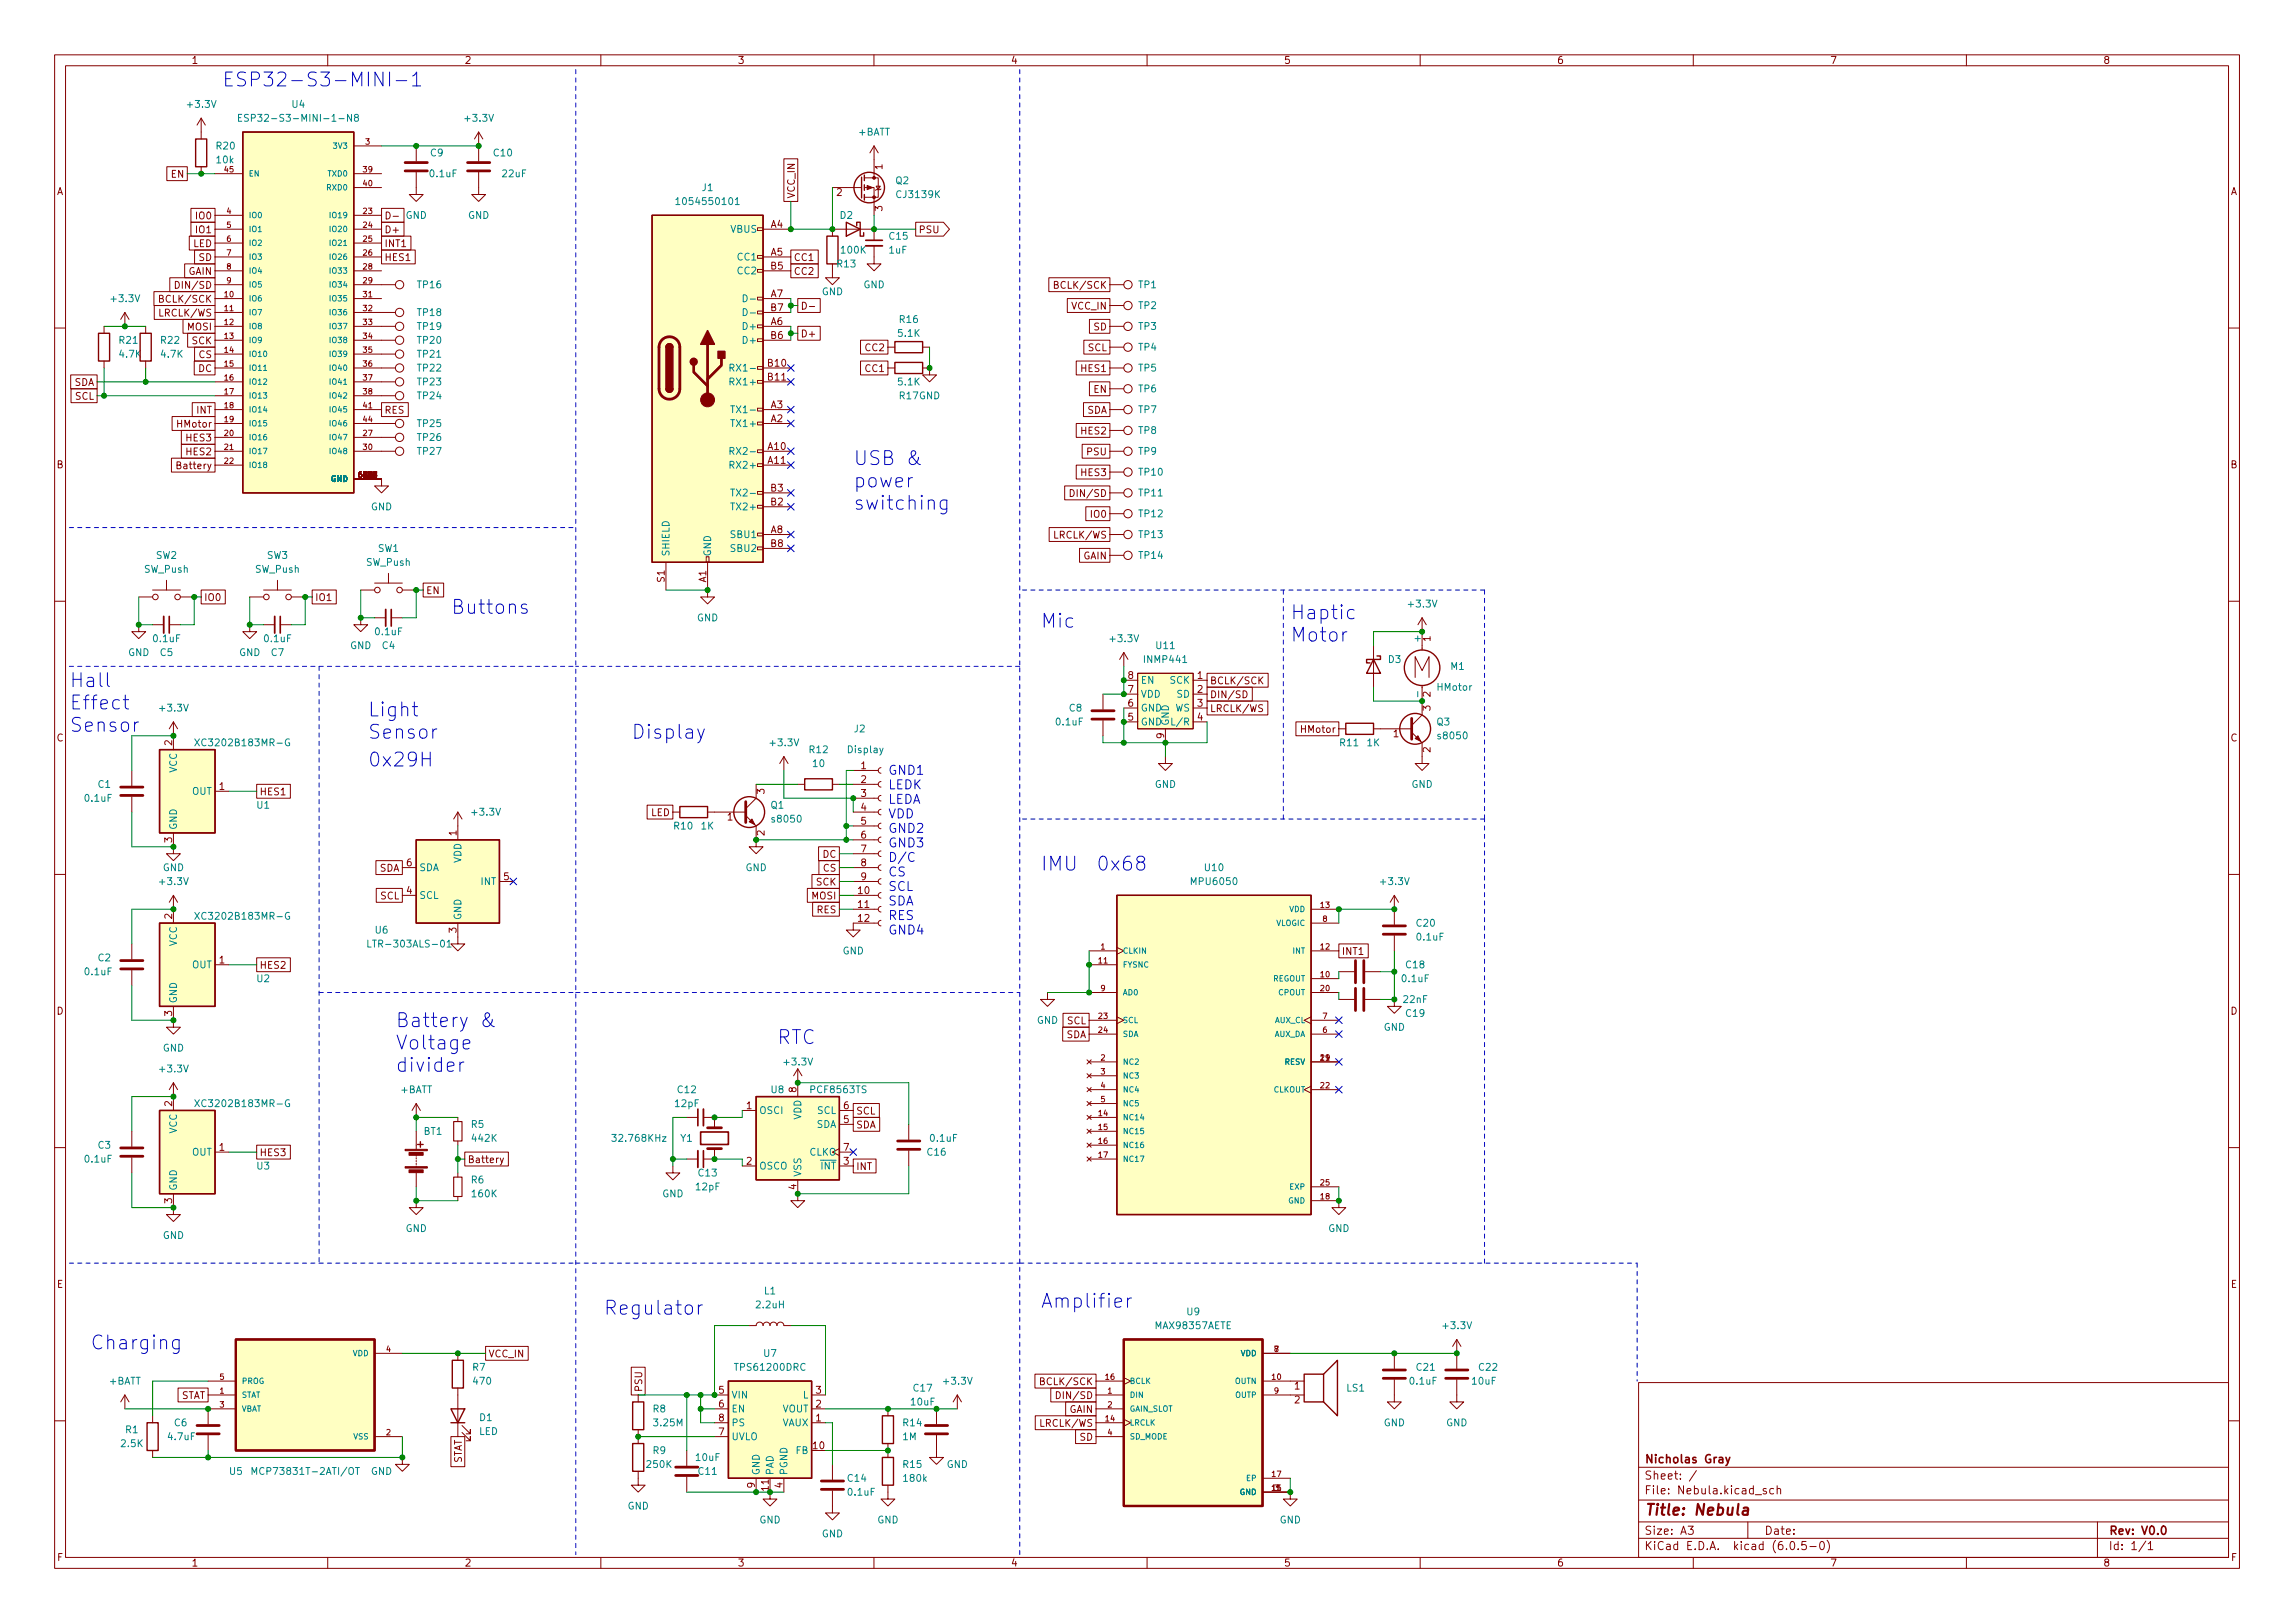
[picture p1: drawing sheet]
<svg xmlns="http://www.w3.org/2000/svg" width="420mm" height="297mm" viewBox="0 0 420 297" stroke-linecap="round" stroke-linejoin="round" font-family="sans-serif">
<defs><g id="words">
<g font-size="3.5" fill="#0000c2">
<text x="40.6" y="15.8">ESP32-S3-MINI-1</text>
<text x="156.2" y="85.1">USB &amp;</text>
<text x="156.2" y="89.2">power</text>
<text x="156.2" y="93.3">switching</text>
<text x="82.5" y="112.4">Buttons</text>
<text x="236.2" y="113.4">Haptic</text>
<text x="190.5" y="114.9">Mic</text>
<text x="236.2" y="117.4">Motor</text>
<text x="12.7" y="125.8">Hall</text>
<text x="12.7" y="129.9">Effect</text>
<text x="67.3" y="131.1">Light</text>
<text x="12.7" y="134">Sensor</text>
<text x="67.3" y="135.2">Sensor</text>
<text x="115.6" y="135.2">Display</text>
<text x="67.3" y="140.3">0x29H</text>
<text x="190.5" y="159.4">IMU</text>
<text x="200.7" y="159.4">0x68</text>
<text x="72.4" y="188">Battery &amp;</text>
<text x="142.2" y="191.1">RTC</text>
<text x="72.4" y="192.1">Voltage</text>
<text x="72.4" y="196.2">divider</text>
<text x="190.5" y="239.4">Amplifier</text>
<text x="110.5" y="240.6">Regulator</text>
<text x="16.5" y="247">Charging</text>
</g>
<text font-size="2.8" fill="#840000" x="301" y="277.3">Title: Nebula</text>
<g font-size="2.3" fill="#0000c2">
<text x="162.6" y="141.8">GND1</text>
<text x="162.6" y="144.5">LEDK</text>
<text x="162.6" y="147.1">LEDA</text>
<text x="162.6" y="149.8">VDD</text>
<text x="162.6" y="152.4">GND2</text>
<text x="162.6" y="155.1">GND3</text>
<text x="162.6" y="157.7">D/C</text>
<text x="162.6" y="160.4">CS</text>
<text x="162.6" y="163.1">SCL</text>
<text x="162.6" y="165.7">SDA</text>
<text x="162.6" y="168.4">RES</text>
<text x="162.6" y="171">GND4</text>
</g>
<g font-size="2.1" fill="#840000">
<text x="301" y="267.8">Nicholas Gray</text>
<text x="301" y="273.5">File: Nebula.kicad_sch</text>
<text x="301" y="270.8">Sheet: /</text>
<text x="301" y="280.9">Size: A3</text>
<text x="323" y="280.9">Date:</text>
<text x="386" y="280.9">Rev: V0.0</text>
<text x="301" y="283.7">KiCad E.D.A. kicad (6.0.5-0)</text>
<text x="386" y="283.7">Id: 1/1</text>
</g>
<g font-size="1.8" fill="#840000">
<text x="35" y="11.7">1</text>
<text x="85" y="11.7">2</text>
<text x="135" y="11.7">3</text>
<text x="185" y="11.7">4</text>
<text x="235" y="11.7">5</text>
<text x="285" y="11.7">6</text>
<text x="335" y="11.7">7</text>
<text x="385" y="11.7">8</text>
<text x="10.3" y="35.7">A</text>
<text x="31.4" y="32.5">EN</text>
<text x="153.2" y="35.9">2</text>
<text x="161.5" y="31" transform="rotate(-90 161.5 31)">1</text>
<text x="408.3" y="35.7">A</text>
<text x="36" y="40.1">IO0</text>
<text x="141.1" y="41.7">A4</text>
<text x="145.5" y="36.4" transform="rotate(-90 145.5 36.4)">VCC_IN</text>
<text x="161.5" y="38.6" transform="rotate(-90 161.5 38.6)">3</text>
<text x="35.4" y="45.2">LED</text>
<text x="36" y="42.7">IO1</text>
<text x="36.4" y="47.8">SD</text>
<text x="70.3" y="42.7">D+</text>
<text x="70.3" y="47.8">HES1</text>
<text x="70.3" y="45.2">INT1</text>
<text x="141.1" y="46.8">A5</text>
<text x="145.3" y="47.8">CC1</text>
<text x="168.1" y="42.7">PSU</text>
<text x="32.9" y="52.8">DIN/SD</text>
<text x="34.5" y="50.3">GAIN</text>
<text x="141.1" y="49.3">B5</text>
<text x="145.3" y="50.3">CC2</text>
<text x="193.6" y="52.8">BCLK/SCK</text>
<text x="29.6" y="57.9">LRCLK/WS</text>
<text x="29.8" y="55.4">BCLK/SCK</text>
<text x="141.1" y="59.5">A6</text>
<text x="141.1" y="54.4">A7</text>
<text x="141.1" y="56.9">B7</text>
<text x="196.2" y="56.6">VCC_IN</text>
<text x="34.4" y="60.5">MOSI</text>
<text x="35.2" y="63">SCK</text>
<text x="36.4" y="65.5">CS</text>
<text x="141.1" y="62">B6</text>
<text x="146.5" y="61.7">D+</text>
<text x="158.5" y="64.3">CC2</text>
<text x="199.2" y="64.3">SCL</text>
<text x="200.3" y="60.5">SD</text>
<text x="13.6" y="70.6">SDA</text>
<text x="36.3" y="68.1">DC</text>
<text x="140.6" y="67.1">B10</text>
<text x="140.6" y="69.6">B11</text>
<text x="158.5" y="68.1">CC1</text>
<text x="198.1" y="68.1">HES1</text>
<text x="200.3" y="71.9">EN</text>
<text x="13.8" y="73.2">SCL</text>
<text x="36" y="75.7">INT</text>
<text x="70.3" y="75.7">RES</text>
<text x="141.1" y="77.3">A2</text>
<text x="141.1" y="74.7">A3</text>
<text x="199" y="75.7">SDA</text>
<text x="32.7" y="78.2">HMotor</text>
<text x="34.3" y="83.3">HES2</text>
<text x="34.3" y="80.8">HES3</text>
<text x="140.6" y="82.3">A10</text>
<text x="198.1" y="79.5">HES2</text>
<text x="199.1" y="83.3">PSU</text>
<text x="10.3" y="85.7">B</text>
<text x="32.8" y="85.9">Battery</text>
<text x="140.6" y="84.9">A11</text>
<text x="141.1" y="90">B3</text>
<text x="198.1" y="87.1">HES3</text>
<text x="408.3" y="85.7">B</text>
<text x="141.1" y="92.5">B2</text>
<text x="196.7" y="90.9">DIN/SD</text>
<text x="199.9" y="94.7">IO0</text>
<text x="141.1" y="97.6">A8</text>
<text x="141.1" y="100.1">B8</text>
<text x="193.4" y="98.6">LRCLK/WS</text>
<text x="121.7" y="106.5" transform="rotate(-90 121.7 106.5)">S1</text>
<text x="129.3" y="106.6" transform="rotate(-90 129.3 106.6)">A1</text>
<text x="198.3" y="102.4">GAIN</text>
<text x="37.3" y="110">IO0</text>
<text x="57.6" y="110">IO1</text>
<text x="77.9" y="108.7">EN</text>
<text x="261.9" y="117.4" transform="rotate(-90 261.9 117.4)">1</text>
<text x="206.5" y="124.2">8</text>
<text x="219.2" y="124.2">1</text>
<text x="221.5" y="125.2">BCLK/SCK</text>
<text x="206.5" y="131.9">5</text>
<text x="206.5" y="129.3">6</text>
<text x="206.5" y="126.8">7</text>
<text x="219.2" y="126.8">2</text>
<text x="219.2" y="129.3">3</text>
<text x="219.2" y="131.9">4</text>
<text x="221.5" y="127.8">DIN/SD</text>
<text x="221.5" y="130.3">LRCLK/WS</text>
<text x="261.9" y="130.1" transform="rotate(-90 261.9 130.1)">3</text>
<text x="261.9" y="127.5" transform="rotate(-90 261.9 127.5)">2</text>
<text x="10.3" y="135.7">C</text>
<text x="31.5" y="136.4" transform="rotate(-90 31.5 136.4)">2</text>
<text x="213.1" y="135.1" transform="rotate(-90 213.1 135.1)">9</text>
<text x="238.4" y="134.1">HMotor</text>
<text x="255.1" y="134.9">1</text>
<text x="261.9" y="137.7" transform="rotate(-90 261.9 137.7)">2</text>
<text x="408.3" y="135.7">C</text>
<text x="157.6" y="140.8">1</text>
<text x="157.6" y="143.3">2</text>
<text x="40.1" y="144.6">1</text>
<text x="47.5" y="145.5">HES1</text>
<text x="119.2" y="149.4">LED</text>
<text x="140" y="145.3" transform="rotate(-90 140 145.3)">3</text>
<text x="157.6" y="145.8">3</text>
<text x="157.6" y="148.4">4</text>
<text x="31.5" y="154.2" transform="rotate(-90 31.5 154.2)">3</text>
<text x="83.6" y="152.9" transform="rotate(-90 83.6 152.9)">1</text>
<text x="133.2" y="150.2">1</text>
<text x="140" y="152.9" transform="rotate(-90 140 152.9)">2</text>
<text x="157.6" y="150.9">5</text>
<text x="157.6" y="153.5">6</text>
<text x="157.6" y="156">7</text>
<text x="69.4" y="159.5">SDA</text>
<text x="74.4" y="158.5">6</text>
<text x="92.2" y="161.1">5</text>
<text x="150.6" y="157">DC</text>
<text x="150.7" y="159.5">CS</text>
<text x="157.6" y="158.5">8</text>
<text x="157.6" y="161.1">9</text>
<text x="69.6" y="164.6">SCL</text>
<text x="74.4" y="163.6">4</text>
<text x="148.7" y="164.6">MOSI</text>
<text x="149.5" y="162.1">SCK</text>
<text x="149.6" y="167.1">RES</text>
<text x="157.1" y="163.6">10</text>
<text x="157.1" y="166.2">11</text>
<text x="31.5" y="168.2" transform="rotate(-90 31.5 168.2)">2</text>
<text x="83.6" y="170.7" transform="rotate(-90 83.6 170.7)">3</text>
<text x="157.1" y="168.7">12</text>
<text x="40.1" y="176.3">1</text>
<text x="47.5" y="177.3">HES2</text>
<text x="245.6" y="174.8">INT1</text>
<text x="10.3" y="185.7">D</text>
<text x="31.5" y="185.9" transform="rotate(-90 31.5 185.9)">3</text>
<text x="408.3" y="185.7">D</text>
<text x="195.2" y="190">SDA</text>
<text x="195.4" y="187.5">SCL</text>
<text x="31.5" y="202.5" transform="rotate(-90 31.5 202.5)">2</text>
<text x="136.7" y="203">1</text>
<text x="145.8" y="199.9" transform="rotate(-90 145.8 199.9)">8</text>
<text x="154.4" y="203">6</text>
<text x="156.7" y="204">SCL</text>
<text x="154.4" y="205.5">5</text>
<text x="156.7" y="206.5">SDA</text>
<text x="40.1" y="210.6">1</text>
<text x="47.5" y="211.6">HES3</text>
<text x="85.6" y="212.9">Battery</text>
<text x="136.7" y="213.1">2</text>
<text x="154.4" y="213.1">3</text>
<text x="154.4" y="210.6">7</text>
<text x="156.7" y="214.1">INT</text>
<text x="31.5" y="220.2" transform="rotate(-90 31.5 220.2)">3</text>
<text x="145.8" y="217.7" transform="rotate(-90 145.8 217.7)">4</text>
<text x="10.4" y="235.7">E</text>
<text x="408.4" y="235.7">E</text>
<text x="89.4" y="248.4">VCC_IN</text>
<text x="33" y="256">STAT</text>
<text x="117.6" y="254.8" transform="rotate(-90 117.6 254.8)">PSU</text>
<text x="131.6" y="255.1">5</text>
<text x="131.6" y="257.6">6</text>
<text x="149.4" y="257.6">2</text>
<text x="149.4" y="255.1">3</text>
<text x="191" y="253.5">BCLK/SCK</text>
<text x="194.2" y="256">DIN/SD</text>
<text x="237" y="254.3">1</text>
<text x="237" y="256.8">2</text>
<text x="131.6" y="262.7">7</text>
<text x="131.6" y="260.1">8</text>
<text x="149.4" y="260.1">1</text>
<text x="190.8" y="261.1">LRCLK/WS</text>
<text x="195.8" y="258.6">GAIN</text>
<text x="197.7" y="263.7">SD</text>
<text x="84.5" y="268" transform="rotate(-90 84.5 268)">STAT</text>
<text x="148.9" y="265.2">10</text>
<text x="138.2" y="272.3" transform="rotate(-90 138.2 272.3)">9</text>
<text x="140.7" y="272.8" transform="rotate(-90 140.7 272.8)">11</text>
<text x="143.3" y="272.3" transform="rotate(-90 143.3 272.3)">4</text>
<text x="10.4" y="285.7">F</text>
<text x="35" y="286.7">1</text>
<text x="85" y="286.7">2</text>
<text x="135" y="286.7">3</text>
<text x="185" y="286.7">4</text>
<text x="235" y="286.7">5</text>
<text x="285" y="286.7">6</text>
<text x="335" y="286.7">7</text>
<text x="385" y="286.7">8</text>
<text x="408.4" y="285.7">F</text>
</g>
<g font-size="1.8" fill="#008484">
<text x="34.5" y="19.7">+3.3V</text>
<text x="46.1" y="22.3">ESP32-S3-MINI-1-N8</text>
<text x="53.5" y="19.7">U4</text>
<text x="85.3" y="22.3">+3.3V</text>
<text x="39.7" y="27.3">R20</text>
<text x="39.7" y="29.9">10k</text>
<text x="78.8" y="28.6">C9</text>
<text x="90.4" y="28.6">C10</text>
<text x="157.1" y="24.8">+BATT</text>
<text x="78.8" y="32.4">0.1uF</text>
<text x="92" y="32.4">22uF</text>
<text x="128.6" y="35">J1</text>
<text x="164" y="33.7">Q2</text>
<text x="74.2" y="40">GND</text>
<text x="85.7" y="40">GND</text>
<text x="124.6" y="37.5">1054550101</text>
<text x="153.8" y="40">D2</text>
<text x="164.3" y="36.2">CJ3139K</text>
<text x="133.8" y="42.6">VBUS</text>
<text x="135.1" y="47.7">CC1</text>
<text x="154.1" y="46.4">100K</text>
<text x="162.8" y="46.4">1uF</text>
<text x="162.9" y="43.9">C15</text>
<text x="76.5" y="52.7">TP16</text>
<text x="135.1" y="50.2">CC2</text>
<text x="153.3" y="48.9">R13</text>
<text x="158.1" y="52.7">GND</text>
<text x="208.5" y="52.7">TP1</text>
<text x="20.5" y="55.3">+3.3V</text>
<text x="76.5" y="57.8">TP18</text>
<text x="150.4" y="54">GND</text>
<text x="164.7" y="59.1">R16</text>
<text x="208.5" y="56.6">TP2</text>
<text x="21.9" y="62.9">R21</text>
<text x="21.9" y="65.4">4.7K</text>
<text x="29.5" y="62.9">R22</text>
<text x="29.6" y="65.4">4.7K</text>
<text x="76.5" y="62.9">TP20</text>
<text x="76.5" y="65.4">TP21</text>
<text x="76.5" y="60.4">TP19</text>
<text x="136.4" y="60.4">D+</text>
<text x="136.4" y="62.9">D+</text>
<text x="164.5" y="61.6">5.1K</text>
<text x="208.5" y="64.2">TP4</text>
<text x="208.5" y="60.4">TP3</text>
<text x="76.5" y="68">TP22</text>
<text x="76.5" y="70.5">TP23</text>
<text x="134.2" y="70.5">RX1+</text>
<text x="134.7" y="68">RX1-</text>
<text x="164.5" y="70.5">5.1K</text>
<text x="208.5" y="68">TP5</text>
<text x="208.5" y="71.8">TP6</text>
<text x="76.5" y="73.1">TP24</text>
<text x="134.9" y="75.6">TX1-</text>
<text x="164.7" y="73.1">R17GND</text>
<text x="208.5" y="75.6">TP7</text>
<text x="76.5" y="83.2">TP27</text>
<text x="76.5" y="78.1">TP25</text>
<text x="76.5" y="80.7">TP26</text>
<text x="134.4" y="78.1">TX1+</text>
<text x="134.7" y="83.2">RX2-</text>
<text x="208.5" y="79.4">TP8</text>
<text x="208.5" y="83.2">TP9</text>
<text x="134.2" y="85.8">RX2+</text>
<text x="208.6" y="87">TP10</text>
<text x="67.9" y="93.4">GND</text>
<text x="134.4" y="93.4">TX2+</text>
<text x="134.9" y="90.8">TX2-</text>
<text x="208.6" y="94.7">TP12</text>
<text x="208.6" y="90.8">TP11</text>
<text x="69.2" y="101">SW1</text>
<text x="122.6" y="101.9" transform="rotate(-90 122.6 101.9)">SHIELD</text>
<text x="130.2" y="101.9" transform="rotate(-90 130.2 101.9)">GND</text>
<text x="134" y="98.5">SBU1</text>
<text x="134" y="101">SBU2</text>
<text x="208.6" y="98.5">TP13</text>
<text x="26.4" y="104.8">SW_Push</text>
<text x="28.6" y="102.3">SW2</text>
<text x="46.7" y="104.8">SW_Push</text>
<text x="48.9" y="102.3">SW3</text>
<text x="67" y="103.5">SW_Push</text>
<text x="208.6" y="102.3">TP14</text>
<text x="127.6" y="113.7">GND</text>
<text x="258" y="111.2">+3.3V</text>
<text x="28.2" y="117.5">0.1uF</text>
<text x="48.5" y="117.5">0.1uF</text>
<text x="64.1" y="118.8">GND</text>
<text x="68.8" y="116.2">0.1uF</text>
<text x="70" y="118.8">C4</text>
<text x="203.4" y="117.5">+3.3V</text>
<text x="211.7" y="118.8">U11</text>
<text x="260.1" y="117.4" transform="rotate(-90 260.1 117.4)">+</text>
<text x="23.4" y="120.1">GND</text>
<text x="29.3" y="120.1">C5</text>
<text x="43.8" y="120.1">GND</text>
<text x="49.7" y="120.1">C7</text>
<text x="208.8" y="125.1">EN</text>
<text x="209.7" y="121.3">INMP441</text>
<text x="214.2" y="125.1">SCK</text>
<text x="254.2" y="121.3">D3</text>
<text x="265.6" y="122.6">M1</text>
<text x="29.4" y="130.2">+3.3V</text>
<text x="195.8" y="130.2">C8</text>
<text x="208.8" y="130.2">GND</text>
<text x="208.8" y="127.7">VDD</text>
<text x="215.1" y="130.2">WS</text>
<text x="215.5" y="127.7">SD</text>
<text x="260.1" y="127.3" transform="rotate(-90 260.1 127.3)">-</text>
<text x="263.2" y="126.4">HMotor</text>
<text x="36.7" y="136.6">XC3202B183MR-G</text>
<text x="141.2" y="136.6">+3.3V</text>
<text x="148.2" y="137.8">R12</text>
<text x="155.3" y="137.8">Display</text>
<text x="156.4" y="134">J2</text>
<text x="193.4" y="132.8">0.1uF</text>
<text x="208.8" y="132.8">GND</text>
<text x="214" y="132.9" transform="rotate(-90 214 132.9)">GND</text>
<text x="215.1" y="132.8">L/R</text>
<text x="245.4" y="136.6">R11</text>
<text x="250.3" y="136.6">1K</text>
<text x="263.1" y="132.8">Q3</text>
<text x="263.4" y="135.3">s8050</text>
<text x="32.4" y="141.4" transform="rotate(-90 32.4 141.4)">VCC</text>
<text x="148.9" y="140.4">10</text>
<text x="15.6" y="146.7">0.1uF</text>
<text x="18" y="144.2">C1</text>
<text x="35.1" y="145.5">OUT</text>
<text x="47.1" y="148">U1</text>
<text x="86.6" y="149.3">+3.3V</text>
<text x="141.1" y="148">Q1</text>
<text x="211.4" y="144.2">GND</text>
<text x="258.4" y="144.2">GND</text>
<text x="32.4" y="151.9" transform="rotate(-90 32.4 151.9)">GND</text>
<text x="123.5" y="151.8">R10</text>
<text x="128.4" y="151.8">1K</text>
<text x="141.5" y="150.5">s8050</text>
<text x="29.4" y="162">+3.3V</text>
<text x="29.8" y="159.4">GND</text>
<text x="76.7" y="159.4">SDA</text>
<text x="84.5" y="157.9" transform="rotate(-90 84.5 157.9)">VDD</text>
<text x="88.1" y="162">INT</text>
<text x="136.5" y="159.4">GND</text>
<text x="218.3" y="162">MPU6050</text>
<text x="220.6" y="159.4">U10</text>
<text x="252.9" y="162">+3.3V</text>
<text x="76.7" y="164.5">SCL</text>
<text x="32.4" y="173.2" transform="rotate(-90 32.4 173.2)">VCC</text>
<text x="36.7" y="168.3">XC3202B183MR-G</text>
<text x="68.4" y="173.4">LTR-303ALS-01</text>
<text x="68.7" y="170.9">U6</text>
<text x="84.5" y="168.4" transform="rotate(-90 84.5 168.4)">GND</text>
<text x="259.4" y="169.6">C20</text>
<text x="259.5" y="172.1">0.1uF</text>
<text x="15.6" y="178.5">0.1uF</text>
<text x="18" y="175.9">C2</text>
<text x="35.1" y="177.2">OUT</text>
<text x="47.1" y="179.7">U2</text>
<text x="154.2" y="174.7">GND</text>
<text x="256.8" y="179.7">0.1uF</text>
<text x="257.5" y="177.2">C18</text>
<text x="32.4" y="183.7" transform="rotate(-90 32.4 183.7)">GND</text>
<text x="257" y="183.6">22nF</text>
<text x="189.8" y="187.4">GND</text>
<text x="253.3" y="188.6">GND</text>
<text x="257.5" y="186.1">C19</text>
<text x="29.4" y="196.3">+3.3V</text>
<text x="29.8" y="192.4">GND</text>
<text x="143.7" y="195">+3.3V</text>
<text x="36.7" y="202.6">XC3202B183MR-G</text>
<text x="73.3" y="200.1">+BATT</text>
<text x="123.7" y="202.6">12pF</text>
<text x="124.1" y="200.1">C12</text>
<text x="138.9" y="203.9">OSCI</text>
<text x="141.2" y="200.1">U8</text>
<text x="148.6" y="200.1">PCF8563TS</text>
<text x="149.6" y="203.9">SCL</text>
<text x="32.4" y="207.5" transform="rotate(-90 32.4 207.5)">VCC</text>
<text x="77.6" y="207.7">BT1</text>
<text x="86.3" y="206.4">R5</text>
<text x="86.5" y="209">442K</text>
<text x="112.6" y="209">32.768KHz</text>
<text x="124.6" y="209">Y1</text>
<text x="146.7" y="204.9" transform="rotate(-90 146.7 204.9)">VDD</text>
<text x="149.4" y="206.4">SDA</text>
<text x="170.4" y="209">0.1uF</text>
<text x="15.6" y="212.8">0.1uF</text>
<text x="18" y="210.2">C3</text>
<text x="35.1" y="211.5">OUT</text>
<text x="47.1" y="214">U3</text>
<text x="127.9" y="215.3">C13</text>
<text x="138.9" y="214">OSCO</text>
<text x="146.7" y="215.4" transform="rotate(-90 146.7 215.4)">VSS</text>
<text x="148.2" y="211.5">CLKO</text>
<text x="148.9" y="214">~{INT}</text>
<text x="169.8" y="211.5">C16</text>
<text x="32.4" y="218" transform="rotate(-90 32.4 218)">GND</text>
<text x="86.3" y="216.6">R6</text>
<text x="86.5" y="219.1">160K</text>
<text x="121.2" y="219.1">GND</text>
<text x="127.5" y="217.8">12pF</text>
<text x="29.8" y="226.7">GND</text>
<text x="74.2" y="225.5">GND</text>
<text x="243.1" y="225.5">GND</text>
<text x="138.6" y="239.4">2.2uH</text>
<text x="139.9" y="236.9">L1</text>
<text x="211.7" y="243.2">MAX98357AETE</text>
<text x="217.3" y="240.7">U9</text>
<text x="264.4" y="243.2">+3.3V</text>
<text x="86.5" y="250.9">R7</text>
<text x="134.9" y="250.9">TPS61200DRC</text>
<text x="139.8" y="248.3">U7</text>
<text x="259.4" y="250.9">C21</text>
<text x="270.8" y="250.9">C22</text>
<text x="20" y="253.4">+BATT</text>
<text x="86.8" y="253.4">470</text>
<text x="133.9" y="255.9">VIN</text>
<text x="147" y="255.9">L</text>
<text x="166.8" y="257.2">10uF</text>
<text x="167.3" y="254.7">C17</text>
<text x="172.9" y="253.4">+3.3V</text>
<text x="246.6" y="254.7">LS1</text>
<text x="258.2" y="253.4">0.1uF</text>
<text x="269.6" y="253.4">10uF</text>
<text x="23" y="262.3">R1</text>
<text x="30.9" y="263.6">4.7uF</text>
<text x="31.9" y="261">C6</text>
<text x="87.7" y="262.6">LED</text>
<text x="87.8" y="260.1">D1</text>
<text x="119.6" y="258.5">R8</text>
<text x="119.8" y="261">3.25M</text>
<text x="133.9" y="258.5">EN</text>
<text x="133.9" y="263.6">UVLO</text>
<text x="133.9" y="261">PS</text>
<text x="143.2" y="261">VAUX</text>
<text x="143.2" y="258.5">VOUT</text>
<text x="165.3" y="263.6">1M</text>
<text x="165.4" y="261">R14</text>
<text x="253.3" y="261">GND</text>
<text x="264.7" y="261">GND</text>
<text x="22.3" y="264.8">2.5K</text>
<text x="42" y="269.9">U5</text>
<text x="47.2" y="269.9">MCP73831T-2ATI/OT</text>
<text x="67.9" y="269.9">GND</text>
<text x="118.5" y="268.6">250K</text>
<text x="119.6" y="266.1">R9</text>
<text x="127.5" y="267.4">10uF</text>
<text x="127.9" y="269.9">C11</text>
<text x="145.7" y="266.1">FB</text>
<text x="165.4" y="268.6">R15</text>
<text x="173.3" y="268.6">GND</text>
<text x="139.1" y="270" transform="rotate(-90 139.1 270)">GND</text>
<text x="141.6" y="270" transform="rotate(-90 141.6 270)">PAD</text>
<text x="144.1" y="270" transform="rotate(-90 144.1 270)">PGND</text>
<text x="155.2" y="271.2">C14</text>
<text x="155.3" y="273.7">0.1uF</text>
<text x="165.5" y="271.2">180k</text>
<text x="114.9" y="276.3">GND</text>
<text x="139" y="278.8">GND</text>
<text x="150.4" y="281.3">GND</text>
<text x="160.6" y="278.8">GND</text>
<text x="234.3" y="278.8">GND</text>
</g>
<g font-size="1.4" fill="#008484">
<text x="61.2" y="27.2">3V3</text>
<text x="45.5" y="32.3">EN</text>
<text x="60" y="34.8">RXD0</text>
<text x="60.1" y="32.3">TXD0</text>
<text x="45.5" y="39.9">IO0</text>
<text x="60.7" y="39.9">IO19</text>
<text x="45.5" y="42.5">IO1</text>
<text x="45.5" y="45">IO2</text>
<text x="45.5" y="47.5">IO3</text>
<text x="60.7" y="42.5">IO20</text>
<text x="60.7" y="45">IO21</text>
<text x="60.7" y="47.5">IO26</text>
<text x="45.5" y="50.1">IO4</text>
<text x="45.5" y="52.6">IO5</text>
<text x="60.7" y="50.1">IO33</text>
<text x="60.7" y="52.6">IO34</text>
<text x="45.5" y="55.2">IO6</text>
<text x="45.5" y="57.7">IO7</text>
<text x="60.7" y="55.2">IO35</text>
<text x="60.7" y="57.7">IO36</text>
<text x="45.5" y="60.2">IO8</text>
<text x="45.5" y="62.8">IO9</text>
<text x="45.5" y="65.3">IO10</text>
<text x="60.7" y="60.2">IO37</text>
<text x="60.7" y="62.8">IO38</text>
<text x="60.7" y="65.3">IO39</text>
<text x="45.5" y="67.9">IO11</text>
<text x="45.5" y="70.4">IO12</text>
<text x="60.7" y="67.9">IO40</text>
<text x="60.7" y="70.4">IO41</text>
<text x="45.5" y="72.9">IO13</text>
<text x="45.5" y="75.5">IO14</text>
<text x="60.7" y="72.9">IO42</text>
<text x="60.7" y="75.5">IO45</text>
<text x="45.5" y="78">IO15</text>
<text x="45.5" y="80.6">IO16</text>
<text x="45.5" y="83.1">IO17</text>
<text x="60.7" y="80.6">IO47</text>
<text x="60.7" y="83.1">IO48</text>
<text x="60.7" y="78">IO46</text>
<text x="45.5" y="85.6">IO18</text>
<text x="60.6" y="88.2">GND</text>
<text x="236" y="166.9">VDD</text>
<text x="233.6" y="169.5">VLOGIC</text>
<text x="205.5" y="174.5">CLKIN</text>
<text x="205.5" y="177.1">FYSNC</text>
<text x="233" y="179.6">REGOUT</text>
<text x="236.7" y="174.5">INT</text>
<text x="205.5" y="182.2">AD0</text>
<text x="234.1" y="182.2">CPOUT</text>
<text x="205.5" y="187.2">SCL</text>
<text x="205.5" y="189.8">SDA</text>
<text x="233.2" y="189.8">AUX_DA</text>
<text x="233.4" y="187.2">AUX_CL</text>
<text x="205.5" y="194.9">NC2</text>
<text x="205.5" y="197.4">NC3</text>
<text x="235.2" y="194.9">RESV</text>
<text x="205.5" y="199.9">NC4</text>
<text x="205.5" y="202.5">NC5</text>
<text x="233.1" y="199.9">CLKOUT</text>
<text x="205.5" y="205">NC14</text>
<text x="205.5" y="207.6">NC15</text>
<text x="205.5" y="210.1">NC16</text>
<text x="205.5" y="212.6">NC17</text>
<text x="235.9" y="220.3">GND</text>
<text x="236.2" y="217.7">EXP</text>
<text x="64.6" y="248.2">VDD</text>
<text x="227.1" y="248.2">VDD</text>
<text x="44.2" y="255.8">STAT</text>
<text x="44.2" y="253.3">PROG</text>
<text x="206.8" y="255.8">DIN</text>
<text x="206.8" y="253.3">BCLK</text>
<text x="226.1" y="253.3">OUTN</text>
<text x="226.2" y="255.8">OUTP</text>
<text x="44.2" y="258.4">VBAT</text>
<text x="64.7" y="263.4">VSS</text>
<text x="206.8" y="260.9">LRCLK</text>
<text x="206.8" y="258.4">GAIN_SLOT</text>
<text x="206.8" y="263.4">SD_MODE</text>
<text x="227" y="273.6">GND</text>
<text x="228.2" y="271.1">EP</text>
</g>
<g font-size="1.4" fill="#840000">
<text x="66.9" y="26.5">3</text>
<text x="41.1" y="31.5">45</text>
<text x="66.5" y="31.5">39</text>
<text x="66.5" y="34.1">40</text>
<text x="41.5" y="39.2">4</text>
<text x="41.5" y="41.7">5</text>
<text x="66.5" y="39.2">23</text>
<text x="66.5" y="41.7">24</text>
<text x="41.5" y="44.2">6</text>
<text x="41.5" y="46.8">7</text>
<text x="66.5" y="44.2">25</text>
<text x="66.5" y="46.8">26</text>
<text x="41.5" y="49.3">8</text>
<text x="41.5" y="51.9">9</text>
<text x="66.5" y="49.3">28</text>
<text x="66.5" y="51.9">29</text>
<text x="41.1" y="54.4">10</text>
<text x="41.1" y="56.9">11</text>
<text x="41.1" y="59.5">12</text>
<text x="66.5" y="54.4">31</text>
<text x="66.5" y="56.9">32</text>
<text x="66.5" y="59.5">33</text>
<text x="41.1" y="62">13</text>
<text x="41.1" y="64.6">14</text>
<text x="66.5" y="62">34</text>
<text x="66.5" y="64.6">35</text>
<text x="41.1" y="67.1">15</text>
<text x="41.1" y="69.6">16</text>
<text x="66.5" y="67.1">36</text>
<text x="66.5" y="69.6">37</text>
<text x="41.1" y="72.2">17</text>
<text x="41.1" y="74.7">18</text>
<text x="41.1" y="77.3">19</text>
<text x="66.5" y="72.2">38</text>
<text x="66.5" y="74.7">41</text>
<text x="66.5" y="77.3">44</text>
<text x="41.1" y="79.8">20</text>
<text x="41.1" y="82.3">21</text>
<text x="66.5" y="79.8">27</text>
<text x="66.5" y="82.3">30</text>
<text x="41.1" y="84.9">22</text>
<text x="65.7" y="87.4">61_1</text>
<text x="66.9" y="87.4">138</text>
<text x="66.9" y="87.4">27</text>
<text x="67.3" y="87.4">2</text>
<text x="241.8" y="166.2">13</text>
<text x="201.5" y="173.8">1</text>
<text x="241.8" y="173.8">12</text>
<text x="242.2" y="168.7">8</text>
<text x="201.1" y="176.3">11</text>
<text x="241.8" y="178.9">10</text>
<text x="201.5" y="181.4">9</text>
<text x="241.8" y="181.4">20</text>
<text x="201.1" y="186.5">23</text>
<text x="201.1" y="189">24</text>
<text x="242.2" y="189">6</text>
<text x="242.2" y="186.5">7</text>
<text x="201.5" y="194.1">2</text>
<text x="201.5" y="196.6">3</text>
<text x="241.8" y="194.1">21</text>
<text x="201.5" y="199.2">4</text>
<text x="201.5" y="201.7">5</text>
<text x="241.8" y="199.2">22</text>
<text x="201.1" y="204.3">14</text>
<text x="201.1" y="206.8">15</text>
<text x="201.1" y="209.3">16</text>
<text x="201.1" y="211.9">17</text>
<text x="241.8" y="219.5">18</text>
<text x="241.8" y="217">25</text>
<text x="70.7" y="247.4">4</text>
<text x="233.3" y="247.4">7</text>
<text x="40.2" y="255.1">1</text>
<text x="40.2" y="257.6">3</text>
<text x="40.2" y="252.5">5</text>
<text x="202.4" y="252.5">16</text>
<text x="202.8" y="255.1">1</text>
<text x="202.8" y="257.6">2</text>
<text x="232.9" y="252.5">10</text>
<text x="233.3" y="255.1">9</text>
<text x="70.7" y="262.7">2</text>
<text x="202.4" y="260.1">14</text>
<text x="202.8" y="262.7">4</text>
<text x="232.9" y="270.3">17</text>
<text x="233.3" y="272.8">3</text>
</g>
</g></defs>
<g fill="none" stroke="#840000" stroke-width=".18">
<path d="M10 10h400v277h-400zM12 12h396v273h-396zM60 10v2M110 10v2M160 10v2M210 10v2M260 10v2M310 10v2M360 10v2M30.5 30.5h3.8v2.6h-3.8zM35 38.1h4.4v2.6h-4.4zM36.8 21.6v3.8"/>
<path d="M36.8 30.5v1.3M36.8 21.6l-.7 1.3M36.8 21.6l.8 1.3M39.4 39.4h5M39.4 31.8h5M64.8 34.3h5M64.8 39.4h5M64.8 26.7h5M64.8 31.8h5M69.8 38.1h4.2v2.6h-4.2zM70.7 38.8a.64 .64 0 0 1 .7 .6 .64 .64 0 0 1-.7 .7zM72 39.6h.9"/>
<path d="M76.2 31.5v4.1h-1.3l1.3 1.3 1.3-1.3h-1.3M76.2 26.7v2.8M87.6 31.5v4.1h-1.2l1.2 1.3 1.3-1.3h-1.3M87.6 24.2v5.3M87.6 24.2l.8 1.2M87.6 24.2l-.7 1.2M143.5 29.1h2.6v7.8h-2.6zM152.4 34.3h5.3M158.2 34.3h1.8v5.1M158.2 32.5h2.6v3.6h-2.6M160 26.7v5.8M160 26.7l-.7 1.3"/>
<path d="M160 26.7l.8 1.3M160.4 34.1h.8l-.4 .6zM161.3 34.6l-.1 .1h-.8l-.1 .1M19 59.7v1.3M22.9 57.2v2.5M22.9 57.2l-.8 1.3M22.9 57.2l.7 1.3M26.7 59.7v1.3M28.2 53.4h11.2v2.5h-11.2zM28.2 55.9h11.2v2.6h-11.2zM29.2 54.6h.5l.2-.2-.1-.2-.6-.2v1.3h.5l.2-.1v-.3l-.3-.3M31.1 50.8h8.3v2.6h-8.3z"/>
<path d="M32.1 51.5a.64 .64 0 0 1 .7 .6 .64 .64 0 0 1-.7 .7zM33.5 58.5h5.9v2.5h-5.9zM33.8 48.3h5.6v2.5h-5.6zM34.7 43.2h4.7v2.6h-4.7zM35 40.7h4.4v2.5h-4.4zM35.6 45.8h3.8v2.5h-3.8zM39.4 59.7h5M39.4 52.1h5M39.4 41.9h5M39.4 47h5M39.4 54.6h5M39.4 49.6h5"/>
<path d="M39.4 57.2h5M39.4 44.5h5M64.8 59.7h7.6M64.8 52.1h7.6M64.8 41.9h5M64.8 47h5M64.8 54.6h5M64.8 49.6h5M64.8 57.2h7.6M64.8 44.5h5M69.8 40.7h4.2v2.5h-4.2zM69.8 45.8h6.2v2.5h-6.2z"/>
<path d="M69.8 43.2h5.4v2.6h-5.4zM138.7 59.5h1v.5h-1zM138.7 56.9h1v.5h-1zM138.7 54.4h1v.5h-1zM138.7 49.3h1v.5h-1zM138.7 46.8h1v.5h-1zM138.7 41.7h1v.5h-1zM139.7 59.7h5.1M139.7 41.9h5.1M139.7 47h5.1M139.7 54.6h5.1M139.7 49.6h5.1"/>
<path d="M139.7 57.2h5.1M144.8 48.3h5v2.5h-5zM144.8 45.8h5v2.5h-5zM146 54.6h4.2v2.6h-4.2zM146 59.7h4.2v2.6h-4.2zM146.9 55.3a.64 .64 0 0 1 .7 .6 .64 .64 0 0 1-.7 .7zM148.2 56.1h.9M152.4 48.3v2.5h1.3l-1.3 1.3-1.3-1.3h1.3M152.4 43.2v-1.3h7.6v2.1M160 45v3.3h1.3l-1.3 1.3-1.3-1.3h1.3M167.6 40.7h5.1l1.1 1.2-1.1 1.3h-5.1zM192 50.8h11.2v2.6h-11.2z"/>
<path d="M193 52.1l.6-.1 .1-.1-.1-.3-.6-.1v1.3h.5l.2-.1 .1-.4-.3-.2M195.4 54.6h7.8v2.6h-7.8zM199.4 58.5h3.8v2.5h-3.8zM203.2 55.9h2.5M203.2 59.7h2.5M203.2 52.1h2.5M10 60h2M12.9 68.6h4.9v2.6h-4.9zM13 71.2h4.8v2.5h-4.8zM19 66.1v1.2M26.7 66.1v1.2M31.5 76.2h7.9v2.6h-7.9z"/>
<path d="M33.2 78.8h6.2v2.5h-6.2zM34.3 61h5.1v2.5h-5.1zM35.2 73.7h4.2v2.5h-4.2zM35.6 66.1h3.8v2.5h-3.8zM35.6 63.5h3.8v2.6h-3.8zM39.4 67.3h5M39.4 77.5h5M39.4 75h5M39.4 69.9h5M39.4 62.3h5M39.4 64.8h5M39.4 72.4h5"/>
<path d="M64.8 67.3h7.6M64.8 77.5h7.6M64.8 75h5M64.8 69.9h7.6M64.8 62.3h7.6M64.8 64.8h7.6M64.8 72.4h7.6M69.8 73.7h4.9v2.5h-4.9zM138.7 77.3h1v.5h-1zM138.7 74.7h1v.5h-1zM138.7 69.6h1v.5h-1zM138.7 67.1h1v.5h-1z"/>
<path d="M138.7 62h1v.5h-1zM139.7 67.3h5.1M139.7 77.5h5.1M139.7 75h5.1M139.7 69.9h5.1M139.7 62.3h5.1M157.5 66.1h5.1v2.5h-5.1zM157.5 62.3h5.1v2.5h-5.1zM162.6 67.3h1.2M162.6 63.5h1.2M168.9 67.3h1.3v1.3h1.2l-1.2 1.3-1.3-1.3h1.3M168.9 63.5h1.3"/>
<path d="M197 66.1h6.2v2.5h-6.2zM197 77.5h6.2v2.5h-6.2zM198.4 73.7h4.8v2.5h-4.8zM198.4 62.3h4.8v2.5h-4.8zM199.4 69.9h3.8v2.5h-3.8zM203.2 67.3h2.5M203.2 63.5h2.5M203.2 75h2.5M203.2 71.2h2.5M203.2 78.8h2.5M408 60h2M31.4 83.9h8v2.5h-8z"/>
<path d="M33.2 81.3h6.2v2.6h-6.2zM39.4 82.6h5M39.4 85.1h5M39.4 80h5M64.8 87.7h5v1.2h1.3l-1.3 1.3-1.2-1.3h1.2M64.8 82.6h7.6M64.8 80h7.6M138.7 97.6h1v.5h-1zM138.7 92.5h1v.5h-1zM138.7 90h1v.5h-1zM138.7 84.9h1v.5h-1zM138.7 82.3h1v.5h-1z"/>
<path d="M139.7 97.8h5.1M139.7 90.2h5.1M139.7 82.6h5.1M139.7 85.1h5.1M139.7 92.7h5.1M192.1 96.6h11.1v2.5h-11.1zM194.9 88.9h8.3v2.6h-8.3zM195.9 89.6a.64 .64 0 0 1 .8 .6 .64 .64 0 0 1-.8 .7zM197 85.1h6.2v2.6h-6.2zM198.1 81.3h5.1v2.6h-5.1zM198.8 92.7h4.4v2.6h-4.4zM203.2 97.8h2.5"/>
<path d="M203.2 94h2.5M203.2 86.4h2.5M203.2 90.2h2.5M203.2 82.6h2.5M10 110h2M25.4 114.3v1.3h-1.3l1.3 1.3 1.3-1.3h-1.3M25.4 109.3h2.5M27.9 114.3h2.1M27.9 108h5.1M30.5 106.2v1.8M31 114.3h2M33 109.3h2.6"/>
<path d="M36.8 108h4.4v2.5h-4.4zM45.7 114.3v1.3h-1.3l1.3 1.3 1.3-1.3h-1.3M45.7 109.3h2.6M48.3 114.3h2M48.3 108h5M50.8 106.2v1.8M51.3 114.3h2M53.3 109.3h2.6M57.1 108h4.5v2.5h-4.5zM66 113.1v1.2h-1.2l1.2 1.3 1.3-1.3h-1.3M66 108h2.6M68.6 113.1h2"/>
<path d="M68.6 106.7h5.1M71.1 104.9v1.8M71.6 113.1h2.1M73.7 108h2.5M77.5 106.7h3.7v2.6h-3.7zM121.9 102.9v5.1M129.3 101.9h.5v1h-.5zM129.5 102.9v6.4h1.3l-1.3 1.2-1.2-1.2h1.2M138.7 100.1h1v.5h-1zM139.7 100.4h5.1M197.6 100.4h5.6v2.5h-5.6zM203.2 101.6h2.5"/>
<path d="M205.7 119.4l-.7 1.3M205.7 119.4v2.6M205.7 119.4l.8 1.3M251.5 118.1v7.7M260.3 113.1v5.9M260.3 113.1l-.7 1.2M260.3 113.1l.8 1.2M408 110h2M31.7 132.1l-.7 1.3M31.7 132.1v5.1M31.7 132.1l.8 1.3M143.5 138.5l-.8 1.2"/>
<path d="M143.5 138.5v2.5M143.5 138.5l.8 1.2M201.9 127v2.8M201.9 131.9v2.8M205.7 124.5h2.6M205.7 127h2.6M205.7 129.6h2.6M205.7 132.1h2.6M208.3 123.2h10.1v10.2h-10.1zM213.4 138.5v1.2h1.2l-1.2 1.3-1.3-1.3h1.3M213.4 133.4v2.5M218.4 124.5h2.6"/>
<path d="M218.4 127h2.6M218.4 129.6h2.6M218.4 132.1h2.6M221 125.8h8.3v2.5h-8.3zM221 123.2h11.2v2.6h-11.2zM221 128.3h11.1v2.5h-11.1zM227.6 126.4a.64 .64 0 0 1 .7 .7 .64 .64 0 0 1-.7 .6zM230.7 124.4l.5 .8M231.1 129h-.4l-.2 .1v.4l.5 .2 .1 .3-.2 .2h-.5M231.2 123.9l-.7 .7M237.2 132.1h7.9v2.6h-7.9zM245.1 133.4h1.3"/>
<path d="M251.5 133.4h6.9M258.4 134l1.9 1.9v3.8h1.3l-1.3 1.3-1.2-1.3h1.2M259.1 124v-3.8l1.2 2.5 1.3-2.5v3.8M260.3 125.5v5.3l-1.9 2M24.1 141v2.8M24.1 145.8v2.8M31.7 152.4v3.8h1.3l-1.3 1.3-1.2-1.3h1.2M39.4 144.8h2.5M47 143.5h6.2v2.6h-6.2zM68.8 157.5h4.9v2.6h-4.9zM73.7 158.8h2.5M83.8 148.6v5.1"/>
<path d="M83.8 148.6l-.7 1.3M83.8 148.6l.8 1.3M118.5 147.4h4.7v2.5h-4.7zM123.2 148.6h1.3M129.5 148.6h7M136.5 149.3l1.9 1.9v3.8h1.3l-1.3 1.2-1.2-1.2h1.2M138.4 143.5v2.6l-1.9 1.9M146 143.5h1.3M149.9 155h3.8v2.5h-3.8zM149.9 157.5h3.8v2.6h-3.8zM152.4 143.5h1.3M156.2 158.8h4.6"/>
<path d="M156.2 156.2h4.6M156.2 153.7h4.6M156.2 151.2h4.6M156.2 148.6h4.6M156.2 146.1h4.6M156.2 143.5h4.6M156.2 141h4.6M161.3 158.3l-.4 .1-.1 .4 .1 .3 .4 .2M161.3 155.7l-.4 .2-.1 .3 .1 .4 .4 .2M161.3 153.2l-.4 .1-.1 .4 .1 .4 .4 .1M161.3 150.7l-.4 .1-.1 .4 .1 .3 .4 .2M161.3 148.1l-.4 .2-.1 .3 .1 .4 .4 .1"/>
<path d="M161.3 145.6l-.4 .1-.1 .4 .1 .3 .4 .2M161.3 143l-.4 .2-.1 .3 .1 .4 .4 .2M161.3 140.5l-.4 .1-.1 .4 .1 .4 .4 .1M10 160h2M24.1 172.8v2.8M24.1 177.6v2.8M31.7 163.9v5M31.7 163.9l-.7 1.2M31.7 163.9l.8 1.2M39.4 176.6h2.5M47 175.3h6.2v2.5h-6.2zM68.9 162.6h4.8v2.5h-4.8z"/>
<path d="M73.7 163.9h2.5M83.8 168.9v3.9h1.3l-1.3 1.2-1.3-1.2h1.3M91.4 161.3h2.6M147.8 162.6h5.9v2.5h-5.9zM148.6 160.1h5.1v2.5h-5.1zM148.8 165.1h4.9v2.6h-4.9zM156.2 163.9h4.6M156.2 161.3h4.6M156.2 166.4h4.6M160.8 168.9h-4.6v1.3h1.3l-1.3 1.3-1.3-1.3h1.3M161.3 168.4l-.4 .2-.1 .3 .1 .4 .4 .2M161.3 165.9l-.4 .1-.1 .4 .1 .4 .4 .1"/>
<path d="M161.3 163.4l-.4 .1-.1 .4 .1 .3 .4 .2M161.3 160.8l-.4 .2-.1 .3 .1 .4 .4 .1M199.4 176.6h5.1M199.4 174h5.1M204.5 173.4l1.2 .6-1.2 .7M240 168.9h5.1M240 166.4h5.1M240 174h5.1M240 179.1h5.1M245.1 172.8h5.4v2.5h-5.4zM245.1 177.8h2.8M249.9 177.8h2.8"/>
<path d="M255.3 163.9l-.8 1.2M255.3 163.9v5.3M255.3 171.2v2.8M255.3 163.9l.7 1.2M408 160h2M31.7 184.2v3.8h1.3l-1.3 1.3-1.2-1.3h1.2M31.7 198.2v5M31.7 198.2l-.7 1.2M31.7 198.2l.8 1.2M146 195.6l-.7 1.3M146 195.6v5.1M146 195.6l.8 1.3"/>
<path d="M191.8 181.6v1.3h1.2l-1.2 1.3-1.3-1.3h1.3M194.6 188h4.8v2.5h-4.8zM194.6 185.5h4.8v2.5h-4.8zM199 194l.8 .7M199 196.5l.8 .8M199 199l.8 .8M199.4 194.3h5.1M199.4 181.6h5.1M199.4 199.4h5.1M199.4 186.7h5.1M199.4 189.3h5.1M199.4 196.9h5.1"/>
<path d="M199.8 194l-.8 .7M199.8 196.5l-.8 .8M199.8 199l-.8 .8M204.5 186.1l1.2 .6-1.2 .7M240 198.8l-1.2 .6 1.2 .7M240 186.1l-1.2 .6 1.2 .7M240 194.3h5.1M240 181.6h5.1M240 199.4h5.1M240 186.7h5.1M240 189.3h5.1M245.1 182.9h2.8"/>
<path d="M249.9 182.9h2.8M255.3 182.9v1.3h1.2l-1.2 1.3-1.3-1.3h1.3M10 210h2M24.1 207v2.8M24.1 211.9v2.8M31.7 218.5v3.8h1.3l-1.3 1.3-1.2-1.3h1.2M39.4 210.9h2.5M47 209.6h6.2v2.5h-6.2zM76.2 219.7v1.3h1.3l-1.3 1.3-1.3-1.3h1.3M76.2 202v2.5M76.2 207v3.3M76.2 211.4v.2"/>
<path d="M76.2 211.9v.2M76.2 212.4v.2M76.2 212.9v.2M76.2 213.4v.3M76.2 214.7v2.5M76.2 202l-.8 1.2M76.2 202l.8 1.2M83.8 204.5v.8M83.8 208.8v.8M83.8 214.7v.7M83.8 219v.7M85.1 210.9h8v2.5h-8z"/>
<path d="M91.6 211.9l.3 .9M92.2 211.9l-.4 1.2-.2 .1M123.2 213.4v1.3h1.3l-1.3 1.2-1.3-1.2h1.3M125.7 204.5h2.1M125.7 212.1h2.1M128.8 204.5h2v1.9M130.8 210.2v1.9h-2M135.9 203.2h2.5M135.9 213.4h2.5M146 215.9v3.8h1.3l-1.3 1.3-1.2-1.3h1.2M153.7 210.2l-1.3 .7 1.3 .6M153.7 210.9h2.5"/>
<path d="M153.7 203.2h2.5M153.7 213.4h2.5M153.7 205.8h2.5M156.2 212.1h4.2v2.6h-4.2zM156.2 204.5h4.8v2.5h-4.8zM156.2 202h4.8v2.5h-4.8zM166.4 205.8v2.8M166.4 210.6v2.8M199 204.1l.8 .8M199 206.7l.8 .7M199 209.2l.8 .8M199 211.7l.8 .8"/>
<path d="M199 201.6l.8 .7M199.4 204.5h5.1M199.4 207h5.1M199.4 209.6h5.1M199.4 212.1h5.1M199.4 202h5.1M199.8 204.1l-.8 .8M199.8 206.7l-.8 .7M199.8 209.2l-.8 .8M199.8 211.7l-.8 .8M199.8 201.6l-.8 .7M240 219.7h5.1v1.3h1.3l-1.3 1.3-1.3-1.3h1.3"/>
<path d="M240 217.2h5.1M408 210h2M22.9 255.3l-.8 1.3M22.9 255.3v2.5M22.9 255.3l.7 1.3M27.9 259.1v1.3M32.6 254h5.5v2.6h-5.5zM38.1 255.3h5.1M38.1 252.8h5.1M43.2 257.8h-5.1v2.8M68.6 247.7h5.1M83.8 247.7v1.3"/>
<path d="M83.8 254v8.9M88.9 246.4h7.8v2.6h-7.8zM115.6 250.2h2.5v5.1h-2.5zM116.8 255.3v1.3M130.8 255.3h2.5M130.8 257.8h2.5M137.2 242.6h1.2a.64 .64 0 0 1 .7-.6 .64 .64 0 0 1 .6 .6 .64 .64 0 0 1 .6-.6 .64 .64 0 0 1 .7 .6 .64 .64 0 0 1 .6-.6 .64 .64 0 0 1 .6 .6 .64 .64 0 0 1 .7-.6 .64 .64 0 0 1 .6 .6h1.3M148.6 255.3h2.5M148.6 257.8h2.5M162.6 257.8v1.3M171.4 257.8v2.8M175.3 255.3l-.8 1.3"/>
<path d="M175.3 255.3v2.5M175.3 255.3l.7 1.3M189.5 251.5h11.2v2.5h-11.2zM189.5 259.1h11.2v2.6h-11.2zM190.5 252.8l.5-.1 .2-.2-.1-.2-.6-.1v1.2h.5l.2-.1v-.3l-.3-.2M192.4 254h8.3v2.6h-8.3zM193.4 254.7a.64 .64 0 0 1 .7 .6 .64 .64 0 0 1-.7 .7zM195.1 256.6h5.6v2.5h-5.6zM200.7 255.3h5M200.7 257.8h5M200.7 252.8h5M205.7 259.8l1.3 .6-1.3 .6"/>
<path d="M205.7 252.1l1.3 .7-1.3 .6M231.1 255.3h7.7M231.1 247.7h5.1M231.1 252.8h7.7M255.3 252.5v4.1h1.2l-1.2 1.2-1.3-1.2h1.3M255.3 247.7v2.8M266.7 252.5v4.1h1.3l-1.3 1.2-1.3-1.2h1.3M266.7 245.1v5.4M266.7 245.1l-.8 1.3M266.7 245.1l.8 1.3M300 253h108v32h-108zM10 260h2"/>
<path d="M27.9 265.5v1.2M38.1 262.7v2.8M68.6 262.9h5.1M73.7 266.7v1.3h1.2l-1.2 1.3-1.3-1.3h1.3M82.5 262.9h2.6v5.5h-2.6zM84.6 262.2l1.5 1.5v-.8v.8h-.8M84.6 260.9l1.5 1.5v-.7v.7h-.8M116.8 269.3v2.5h1.3l-1.3 1.3-1.2-1.3h1.2M116.8 261.7v2.5M125.7 265.5v2.8M125.7 270.3v2.8M130.8 262.9h2.5"/>
<path d="M130.8 260.4h2.5M138.4 270.5v2.6M141 270.5v3.9h1.2l-1.2 1.2-1.3-1.2h1.3M143.5 270.5v2.6M148.6 260.4h2.5M152.4 272.8v4.1h1.3l-1.3 1.3-1.3-1.3h1.3M152.4 268v2.8M162.6 271.8v2.6h1.2l-1.2 1.2-1.3-1.2h1.3M162.6 264.2v2.5M171.4 262.7v4h1.3l-1.3 1.3-1.2-1.3h1.2M196.9 261.7h3.8v2.5h-3.8zM200.7 262.9h5"/>
<path d="M200.7 260.4h5M231.1 273.1h5.1v1.3h1.3l-1.3 1.2-1.3-1.2h1.3M231.1 270.5h5.1M300 278.5h108M300 274.5h108M300 268.5h108M309.1 279.3h.9l-.5 .6 .4 .1v.7l-.2 .1h-.4l-.2-.1M310.6 269.1l-1.3 2M320 278.5v3M323.4 272.5l-.4-.1-.2 .2 .1 .2 .5 .2v.3h-.6M324.7 272.5l-.4-.1-.3 .3v.4l.1 .2h.6M325.4 272.6l.2-.2 .3 .1 .1 .9"/>
<path d="M325.4 271.9v1.5M384 278.5v6.5M408 260h2M60 285v2M110 285v2M160 285v2M210 285v2M260 285v2M300 281.5h108M310 285v2M327.9 282.2l.2-.1a.8 .8 0 0 1 .5 .8 .8 .8 0 0 1-.5 .7 1 1 0 0 1-.2-1.4zM329.2 283.5v.1"/>
<path d="M330.6 282.1h-.7v.7l.2-.1 .5 .1 .1 .2-.1 .5-.2 .1-.5-.1M331.4 283h1.1M333.3 282.3l.2-.2a.8 .8 0 0 1 .5 .8 .8 .8 0 0 1-.5 .7l-.2-.1-.2-.5zM334.5 281.9a1.72 1.72 0 0 1 0 2.3M360 285v2M392.9 282l-1.3 2M393.3 282.5l.4-.4v1.5M393.3 283.6h.8"/>
<circle cx="73.2" cy="57.2" r=".76"/>
<circle cx="73.2" cy="59.7" r=".76"/>
<circle cx="73.2" cy="52.1" r=".76"/>
<circle cx="206.5" cy="59.7" r=".76"/>
<circle cx="206.5" cy="55.9" r=".76"/>
<circle cx="206.5" cy="52.1" r=".76"/>
<circle cx="73.2" cy="77.5" r=".76"/>
<circle cx="73.2" cy="62.3" r=".76"/>
<circle cx="73.2" cy="72.4" r=".76"/>
<circle cx="73.2" cy="64.8" r=".76"/>
<circle cx="73.2" cy="69.9" r=".76"/>
<circle cx="73.2" cy="67.3" r=".76"/>
<circle cx="206.5" cy="71.2" r=".76"/>
<circle cx="206.5" cy="63.5" r=".76"/>
<circle cx="206.5" cy="75" r=".76"/>
<circle cx="206.5" cy="67.3" r=".76"/>
<circle cx="206.5" cy="78.8" r=".76"/>
<circle cx="73.2" cy="80" r=".76"/>
<circle cx="73.2" cy="82.6" r=".76"/>
<circle cx="206.5" cy="94" r=".76"/>
<circle cx="206.5" cy="86.4" r=".76"/>
<circle cx="206.5" cy="82.6" r=".76"/>
<circle cx="206.5" cy="97.8" r=".76"/>
<circle cx="206.5" cy="90.2" r=".76"/>
<circle cx="28.4" cy="109.3" r=".51"/>
<circle cx="32.5" cy="109.3" r=".51"/>
<circle cx="48.8" cy="109.3" r=".51"/>
<circle cx="52.8" cy="109.3" r=".51"/>
<circle cx="69.1" cy="108" r=".51"/>
<circle cx="73.2" cy="108" r=".51"/>
<circle cx="206.5" cy="101.6" r=".76"/>
</g>
<path d="M158.5 44h3M31 112.8v3.1M51.3 112.8v3.1M71.6 111.5v3.1M127.8 203v3M128.3 207.2h5v2.3h-5zM128.8 210.6v3.1M316 266.7l.3 1M316.7 266.7l-.5 1.4-.2 .1M395.9 279.4l.1-.1a.8 .8 0 0 1 .6 .8 .8 .8 0 0 1-.6 .7 1 1 0 0 1-.1-1.4z" fill="none" stroke="#840000" stroke-width=".3"/>
<path d="M319.2 276l.2-.1 .6 .1-.1 1.2M320 276.4l-.6 .1a.4 .4 0 0 0-.4 .3 .4 .4 0 0 0 .3 .4l.6-.1" fill="none" stroke="#840000" stroke-width=".4"/>
<path d="M158.5 45h3M30 112.8v3.1M50.3 112.8v3.1M70.6 111.5v3.1M127.8 210.6v3.1M128.8 203v3" fill="none" stroke="#840000" stroke-width=".33"/>
<g fill="none" stroke="#840000" stroke-width=".51">
<path d="M74.2 31.3h4M74.2 29.8h4M85.6 31.3h4.1M85.6 29.8h4.1M121.2 62.2a1.91 1.91 0 0 1 2.1-.4 1.91 1.91 0 0 1 1.2 1.7v7.7a1.91 1.91 0 0 1-1.9 1.9 1.91 1.91 0 0 1-2-1.9l.1-7.8 .1-.7zM127 66.8v1.3l2.5 2.5M129.5 63v10.2M132.1 65.6v1.2l-2.6 2.6M199.9 130.1h4.1M199.9 131.6h4.1M258.4 131.5v3.8M22.1 145.6h4.1"/>
<path d="M22.1 144.1h4.1M136.5 146.7v3.8M22.1 177.3h4.1M22.1 175.8h4.1M248.2 175.8v4.1M249.7 175.8v4.1M253.2 169.5h4.1M253.2 171h4.1M248.2 180.9v4M249.7 180.9v4M22.1 211.6h4.1M22.1 210.1h4.1"/>
<path d="M129.5 210.2h2.6M129.5 206.4h2.6M164.3 208.8h4.1M164.3 210.3h4.1M253.2 252.3h4.1M253.2 250.7h4.1M264.7 252.3h4M264.7 250.7h4M36.1 262.4h4M36.1 260.9h4M123.7 268.5h4.1M123.7 270h4.1"/>
<path d="M150.4 272.6h4M150.4 271.1h4M169.4 262.4h4.1M169.4 260.9h4.1"/>
</g>
<g fill="none" stroke="#840000" stroke-width=".25">
<path d="M35.8 25.4h2v5.1h-2zM44.4 24.2h20.4v66h-20.4zM119.4 39.4h20.3v63.5h-20.3zM157.7 32.4v3.8M158.2 32v1.1M158.2 33.8v1M158.2 35.6v1M151.4 43.2h2v5.1h-2zM154.9 40.7l2.6 1.2-2.6 1.3zM156.8 41.3v-.6h.7v2.5h.6v-.6M18 61h2.1v5.1h-2.1zM25.7 61h2v5.1h-2z"/>
<path d="M121.9 71.2a.64 .64 0 0 0 .7 .6 .64 .64 0 0 0 .6-.6M121.9 63.5a.64 .64 0 0 1 .7-.6 .64 .64 0 0 1 .6 .6M163.8 66.3h5.1v2.1h-5.1zM163.8 62.5h5.1v2.1h-5.1zM29.2 137.2h10.2v15.2h-10.2zM246.4 132.4h5.1v2h-5.1zM251.5 120.7l1.2 2.5h-2.5zM252.1 120.1h.6v.6h-2.5v.6h.6M76.2 153.7h15.2v15.2h-15.2zM124.5 147.6h5v2h-5zM147.3 142.5h5.1v2.1h-5.1zM29.2 168.9h10.2v15.3h-10.2z"/>
<path d="M204.5 163.9h35.5v58.4h-35.5zM29.2 203.2h10.2v15.3h-10.2zM76.5 209.5h1M77 209v1M138.4 200.7h15.3v15.2h-15.3zM82.5 257.8h2.6l-1.3 2.6zM82.8 249h2v5h-2zM115.8 256.6h2.1v5.1h-2.1zM133.3 252.8h15.3v17.7h-15.3zM161.5 259.1h2.1v5.1h-2.1zM238.8 251.5h3.5v5.1h-3.5zM242.3 251.5l2.6-2.5v10.1l-2.6-2.5"/>
<path d="M26.9 260.4h2.1v5.1h-2.1zM82.5 260.4h2.6M115.8 264.2h2.1v5.1h-2.1zM161.5 266.7h2.1v5.1h-2.1z"/>
<circle cx="159.1" cy="34.3" r="2.79"/>
<circle cx="259.1" cy="133.4" r="2.82"/>
<circle cx="260.3" cy="122.2" r="3.3"/>
<circle cx="137.2" cy="148.6" r="2.82"/>
</g>
<g fill="#840000" stroke="#840000" stroke-width=".18">
<path d="M74.2 213.5h4v.3h-4z"/>
<path d="M74.2 210.3h4v.3h-4z"/>
<path d="M74.9 214.1h2.6v.5h-2.6z"/>
<path d="M74.9 210.9h2.6v.5h-2.6z"/>
<path d="M158.7 33.9l1.1 .4-1.1 .4z"/>
<path d="M259.1 135.2l.5-.5 .5 1z"/>
<path d="M137.2 150.4l.5-.5 .5 1z"/>
<circle cx="129.5" cy="73.2" r="1.27"/>
<circle cx="160" cy="36.1" r=".25"/>
<circle cx="160" cy="32.5" r=".25"/>
</g>
<g fill="#ffffc2" stroke="#ffffc2" stroke-width=".18">
<path d="M43.2 245.1h25.4v20.4h-25.4z"/>
<path d="M29.2 137.2h10.2v15.2h-10.2z"/>
<path d="M119.4 39.4h20.3v63.5h-20.3z"/>
<path d="M76.2 153.7h15.2v15.2h-15.2z"/>
<path d="M208.3 123.2h10.1v10.2h-10.1z"/>
<path d="M44.4 24.2h20.4v66h-20.4z"/>
<path d="M29.2 203.2h10.2v15.3h-10.2z"/>
<path d="M29.2 168.9h10.2v15.3h-10.2z"/>
<path d="M138.4 200.7h15.3v15.2h-15.3z"/>
<path d="M204.5 163.9h35.5v58.4h-35.5z"/>
<path d="M133.3 252.8h15.3v17.7h-15.3z"/>
<path d="M205.7 245.1h25.4v30.5h-25.4z"/>
</g>
<path d="M43.2 245.1h25.4v20.4h-25.4zM205.7 245.1h25.4v30.5h-25.4z" fill="none" stroke="#840000" stroke-width=".41"/>
<g fill="none" stroke="#008484" stroke-width=".18">
<path d="M43.7 21.5h.4M44.3 20.9h-.6v1.3h.6M45.5 21l-.5-.1-.2 .3 .1 .3 .5 .2v.4l-.2 .1-.4-.1M64.3 20.9v1.3l-.7-1.3v1.3M65.1 21.5l-.2-.3 .1-.1 .1-.2 .4 .1 .1 .4-.6 .1-.1 .2 .1 .4 .1 .1h.3l.2-.2v-.4l-.2-.1M123.7 36.5l.4-.3v1.2M123.7 37.4h.8M134.6 36.5l.4-.3v1.2M134.6 37.4h.7M136.1 54a.64 .64 0 0 1 .7 .6 .64 .64 0 0 1-.7 .6zM136.1 56.5a.64 .64 0 0 1 .7 .6 .64 .64 0 0 1-.7 .7zM137.3 54.7h1"/>
<path d="M137.3 57.3h1M48.3 67.8h.5M133.6 67.3h.7l.1-.2-.1-.3-.7-.1v1.2M133.6 69.9l.7-.1 .1-.2-.1-.3-.7-.1v1.3M133.8 76.8h.7M133.8 74.3h.7M134 67.3l.4 .6M134.1 74.3v1.2M133.6 82.6l.7-.1 .1-.2-.1-.3-.7-.1v1.3M133.6 85.1l.7-.1 .1-.1-.1-.3-.7-.2v1.3M133.8 92.1h.7M133.8 89.5h.7"/>
<path d="M134 82.6l.4 .6M134.1 89.5v1.3M35.7 135.2l.8 1.3M36.5 135.2l-.8 1.3M53 135.3a.59 .59 0 0 0-.8 .6 .59 .59 0 0 0 .8 .5v-.4h-.2M214.5 131.4v1.3h.6M35.7 167l.8 1.3M36.5 167l-.8 1.3M53 167a.59 .59 0 0 0-.8 .6 .59 .59 0 0 0 .8 .6v-.5h-.2M67.3 172.1v1.2h.6M81.9 172.4l.3-.3v1.2M81.9 173.3h.7"/>
<path d="M35.7 201.3l.8 1.2M36.5 201.3l-.8 1.2M53 201.3a.59 .59 0 0 0-.8 .6 .59 .59 0 0 0 .8 .6v-.5h-.2M121.3 208h.6l-.6 .9h.6M46.1 269.9v-1.3l.5 .9 .4-.9v1.3M65.1 268.6h.7M65.4 268.6v1.3"/>
</g>
<g fill="#840000" stroke="#840000" stroke-width=".25">
<path d="M121.9 71.2h1.3a.64 .64 0 0 1-.6 .6 .64 .64 0 0 1-.7-.6z"/>
<path d="M121.9 63.5h1.3v7.7h-1.3z"/>
<path d="M122.1 63.1a.64 .64 0 0 1 .7-.2 .64 .64 0 0 1 .4 .6h-1.3z"/>
<path d="M129.5 60.5l1.3 2.5h-2.5z"/>
<path d="M131.4 64.3h1.3v1.3h-1.3z"/>
<circle cx="127" cy="66.2" r=".63"/>
</g>
<path d="M83.1 215.4h1.5v3.6h-1.5zM83.1 205.3h1.5v3.5h-1.5z" fill="none" stroke="#840000" stroke-width=".2"/>
<g fill="none" stroke="#0000c2" stroke-width=".18">
<path d="M70.1 13.2v2.5l-1.4-2.5v2.5M71.3 13.2v2.5M72.5 14.8h2M75.6 13.9l.7-.7v2.5M75.6 15.7h1.4M168.1 83.7a1.1 1.1 0 0 1-1.4 1.2 .69 .69 0 0 1 0-1.1l.7-.5 .3-.3-.2-.4-.2-.1-.4 .1a.95 .95 0 0 0 .3 1.2l.9 1.1 .4 .1M173.3 91.5v2.1a.69 .69 0 0 1-1 .3M173.3 91.6l-.7-.1-.5 .5v.7l.3 .4 .2 .1 .7-.1M96.4 110.7l-.6-.1-.4 .3 .2 .4 .8 .2 .1 .3-.1 .3-.2 .1-.8-.1M246.6 115.6a.65 .65 0 0 0-.7 .5M247.9 111.7l-.7-.2-.5 .5v.8l.2 .3 .3 .1 .7-.1M19.7 123.1v2.2l.3 .4"/>
<path d="M22.6 128.1h.9M22.9 127.2v2.2l.2 .2 .4 .1M25.4 132.1a.65 .65 0 0 0-.8 .5M75.5 129.3h1M75.9 128.5v2.2l.1 .2 .5 .1M77.3 138.9h1.5M78.8 137.6v2.6M80 133.4a.65 .65 0 0 0-.8 .5M129 133.4l-.9 2.3-.4 .3M167.4 156.2a.66 .66 0 0 0-.9 0 .66 .66 0 0 0-.2 .8 .62 .62 0 0 0 .4 .6 .62 .62 0 0 0 .7-.1M208.6 157.8l-.2-.1a.53 .53 0 0 1-.3-.6 .53 .53 0 0 1 .5-.4l.7 .1a.53 .53 0 0 1 .3 .6 .53 .53 0 0 1-.5 .4h-.5l-.5 .5v.5l.5 .4h.5l.5-.4v-.5l-.5-.5M84.2 194.4v1.7"/>
<path d="M84.8 191.1l1.2-.2-.1-.5-.7-.1-.4 .3v1l.1 .3 .3 .1 .7-.1M84.9 194.4a.65 .65 0 0 0-.7 .5M90.1 186.6a1.1 1.1 0 0 1-1.4 1.2 .69 .69 0 0 1 0-1.1l.7-.5a.47 .47 0 0 0 .1-.7l-.2-.2-.4 .2a.95 .95 0 0 0 .3 1.2l.9 1.1 .4 .1M127.9 238.8v1.7M128.6 238.8a.65 .65 0 0 0-.7 .5M206.4 237.6v1.6M207.1 237.6a.65 .65 0 0 0-.7 .4M32.8 245.2v2a.69 .69 0 0 1-1.1 .4M32.8 245.3l-.7-.1-.5 .5v.7l.2 .3 .3 .2 .7-.2"/>
</g>
<g fill="none" stroke="#0000c2" stroke-width=".18" stroke-dasharray=".8 .8">
<path d="M105.4 12.7v271.8M186.7 12.7v109.3M12.7 96.6h92.7M234.9 108v41.9M271.8 108h-85.1M12.7 122h92.7M58.4 122v109.2M186.7 122h-81.3M271.8 149.9v-41.9M271.8 149.9h-85.1M58.4 181.6h47M105.4 181.6h81.3"/>
<path d="M12.7 231.2h45.7M58.4 231.2h47M105.4 231.2h81.3M186.7 231.2h113M271.8 231.2v-81.3M299.7 231.2v21.6M186.7 284.5v-162.5"/>
</g>
<g fill="none" stroke="#008400" stroke-width=".18">
<path d="M34.3 31.8h5.1M69.8 26.7h17.8M152.4 34.3v7.6h-7.6v-5M160 39.4v2.5h7.6M19 59.7h7.7M144.8 54.6v2.6M144.8 59.7v2.6M144.8 55.9h1.2M17.8 72.4h21.6M17.8 69.9h21.6M19 67.3v5.1M26.7 67.3v2.6"/>
<path d="M144.8 61h1.2M170.2 63.5v3.8M25.4 109.3v5h2.5M36.8 109.3h-1.2v5h-2.6M45.7 109.3v5h2.6M57.1 109.3h-1.2v5h-2.6M66 108v5.1h2.6M77.5 108h-1.3v5.1h-2.5M121.9 108h7.6M260.3 115.6h-8.8v2.5M31.7 134.7h-7.6v6.3M205.7 122v5h-3.8"/>
<path d="M205.7 129.6v6.3M213.4 135.9v2.6M221 132.1v3.8h-19.1v-1.2M251.5 125.8v2.5h8.8M24.1 148.6v6.4h7.6M41.9 144.8h5.1M138.4 143.5h7.6M138.4 153.7h17.8M143.5 141v5.1h12.7v2.5M153.7 143.5h2.5M153.7 158.8h2.5M153.7 156.2h2.5"/>
<path d="M154.9 151.2h1.3M156.2 141h-1.3v12.7M31.7 166.4h-7.6v6.4M41.9 176.6h5.1M153.7 166.4h2.5M153.7 163.9h2.5M153.7 161.3h2.5M199.4 174v7.6h-7.6M245.1 177.8v1.3M252.7 177.8h2.6M255.3 166.4h-10.2v2.5M255.3 174v8.9h-2.6"/>
<path d="M24.1 180.4v6.3h7.6M146 198.2h20.4v7.6M245.1 181.6v1.3M24.1 214.7v6.3h7.6M31.7 200.7h-7.6v6.3M41.9 210.9h5.1M76.2 217.2v2.5h7.6M83.8 209.6v5.1M83.8 204.5h-7.6v2.5M83.8 212.1h1.3M123.2 212.1h2.5M125.7 204.5h-2.5v8.9"/>
<path d="M130.8 212.1h5.1v1.3M135.9 203.2v1.3h-5.1M166.4 213.4v5.1h-20.4M245.1 217.2v2.5M22.9 257.8h15.2M38.1 252.8h-10.2v6.3M73.7 247.7h15.2M125.7 255.3v10.2M128.3 257.8h2.5M128.3 255.3v5.1h2.5M137.2 242.6h-6.4v12.7h-14M144.8 242.6h6.3v12.7"/>
<path d="M151.1 257.8h24.2M236.2 247.7h30.5M38.1 265.5v1.2M73.7 262.9v3.8h-45.8M116.8 262.9h14M125.7 273.1h17.8M151.1 260.4h1.3v7.6M151.1 265.5h11.5M236.2 270.5v2.6"/>
</g>
<g fill="none" stroke="#000084" stroke-width=".18">
<path d="M144.2 74.4l1.2 1.2M144.2 76.9l1.2 1.2M144.2 66.7l1.2 1.3M144.2 69.3l1.2 1.2M145.4 74.4l-1.2 1.2M145.4 76.9l-1.2 1.2M145.4 66.7l-1.2 1.3M145.4 69.3l-1.2 1.2M144.2 97.2l1.2 1.2M144.2 99.8l1.2 1.2M144.2 89.6l1.2 1.2M144.2 92.1l1.2 1.3"/>
<path d="M144.2 84.5l1.2 1.2M144.2 82l1.2 1.2M145.4 97.2l-1.2 1.2M145.4 99.8l-1.2 1.2M145.4 89.6l-1.2 1.2M145.4 92.1l-1.2 1.3M145.4 84.5l-1.2 1.2M145.4 82l-1.2 1.2M93.4 160.7l1.2 1.2M94.6 160.7l-1.2 1.2M244.5 193.7l1.2 1.3M244.5 198.8l1.2 1.2"/>
<path d="M244.5 188.7l1.2 1.2M244.5 186.1l1.2 1.2M245.7 193.7l-1.2 1.3M245.7 198.8l-1.2 1.2M245.7 188.7l-1.2 1.2M245.7 186.1l-1.2 1.2M155.6 210.2l1.2 1.3M156.8 210.2l-1.2 1.3"/>
</g>
<g fill="#008400" stroke="#008400" stroke-width=".18">
<circle cx="138.4" cy="273.1" r=".46"/>
<circle cx="141" cy="273.1" r=".46"/>
<circle cx="245.1" cy="219.7" r=".46"/>
<circle cx="255.3" cy="247.7" r=".46"/>
<circle cx="255.3" cy="182.9" r=".46"/>
<circle cx="162.6" cy="257.8" r=".46"/>
<circle cx="236.2" cy="273.1" r=".46"/>
<circle cx="162.6" cy="265.5" r=".46"/>
<circle cx="171.4" cy="257.8" r=".46"/>
<circle cx="266.7" cy="247.7" r=".46"/>
<circle cx="245.1" cy="166.4" r=".46"/>
<circle cx="255.3" cy="166.4" r=".46"/>
<circle cx="260.3" cy="128.3" r=".46"/>
<circle cx="260.3" cy="115.6" r=".46"/>
<circle cx="213.4" cy="135.9" r=".46"/>
<circle cx="130.8" cy="204.5" r=".46"/>
<circle cx="146" cy="198.2" r=".46"/>
<circle cx="205.7" cy="135.9" r=".46"/>
<circle cx="129.5" cy="108" r=".46"/>
<circle cx="154.9" cy="153.7" r=".46"/>
<circle cx="154.9" cy="151.2" r=".46"/>
<circle cx="156.2" cy="146.1" r=".46"/>
<circle cx="205.7" cy="124.5" r=".46"/>
<circle cx="205.7" cy="127" r=".46"/>
<circle cx="138.4" cy="153.7" r=".46"/>
<circle cx="205.7" cy="132.1" r=".46"/>
<circle cx="255.3" cy="177.8" r=".46"/>
<circle cx="199.4" cy="176.6" r=".46"/>
<circle cx="199.4" cy="181.6" r=".46"/>
<circle cx="130.8" cy="212.1" r=".46"/>
<circle cx="123.2" cy="212.1" r=".46"/>
<circle cx="76.2" cy="204.5" r=".46"/>
<circle cx="31.7" cy="186.7" r=".46"/>
<circle cx="31.7" cy="200.7" r=".46"/>
<circle cx="130.8" cy="255.3" r=".46"/>
<circle cx="125.7" cy="255.3" r=".46"/>
<circle cx="116.8" cy="262.9" r=".46"/>
<circle cx="128.3" cy="255.3" r=".46"/>
<circle cx="128.3" cy="257.8" r=".46"/>
<circle cx="146" cy="218.5" r=".46"/>
<circle cx="73.7" cy="266.7" r=".46"/>
<circle cx="31.7" cy="166.4" r=".46"/>
<circle cx="31.7" cy="155" r=".46"/>
<circle cx="19" cy="72.4" r=".46"/>
<circle cx="31.7" cy="134.7" r=".46"/>
<circle cx="31.7" cy="221" r=".46"/>
<circle cx="76.2" cy="219.7" r=".46"/>
<circle cx="83.8" cy="212.1" r=".46"/>
<circle cx="83.8" cy="247.7" r=".46"/>
<circle cx="38.1" cy="257.8" r=".46"/>
<circle cx="38.1" cy="266.7" r=".46"/>
<circle cx="144.8" cy="55.9" r=".46"/>
<circle cx="144.8" cy="41.9" r=".46"/>
<circle cx="170.2" cy="67.3" r=".46"/>
<circle cx="152.4" cy="41.9" r=".46"/>
<circle cx="144.8" cy="61" r=".46"/>
<circle cx="36.8" cy="31.8" r=".46"/>
<circle cx="76.2" cy="108" r=".46"/>
<circle cx="22.9" cy="59.7" r=".46"/>
<circle cx="26.7" cy="69.9" r=".46"/>
<circle cx="76.2" cy="26.7" r=".46"/>
<circle cx="87.6" cy="26.7" r=".46"/>
<circle cx="160" cy="41.9" r=".46"/>
<circle cx="66" cy="113.1" r=".46"/>
<circle cx="25.4" cy="114.3" r=".46"/>
<circle cx="45.7" cy="114.3" r=".46"/>
<circle cx="35.6" cy="109.3" r=".46"/>
<circle cx="55.9" cy="109.3" r=".46"/>
</g>
<use href="#words"/>
</svg>
